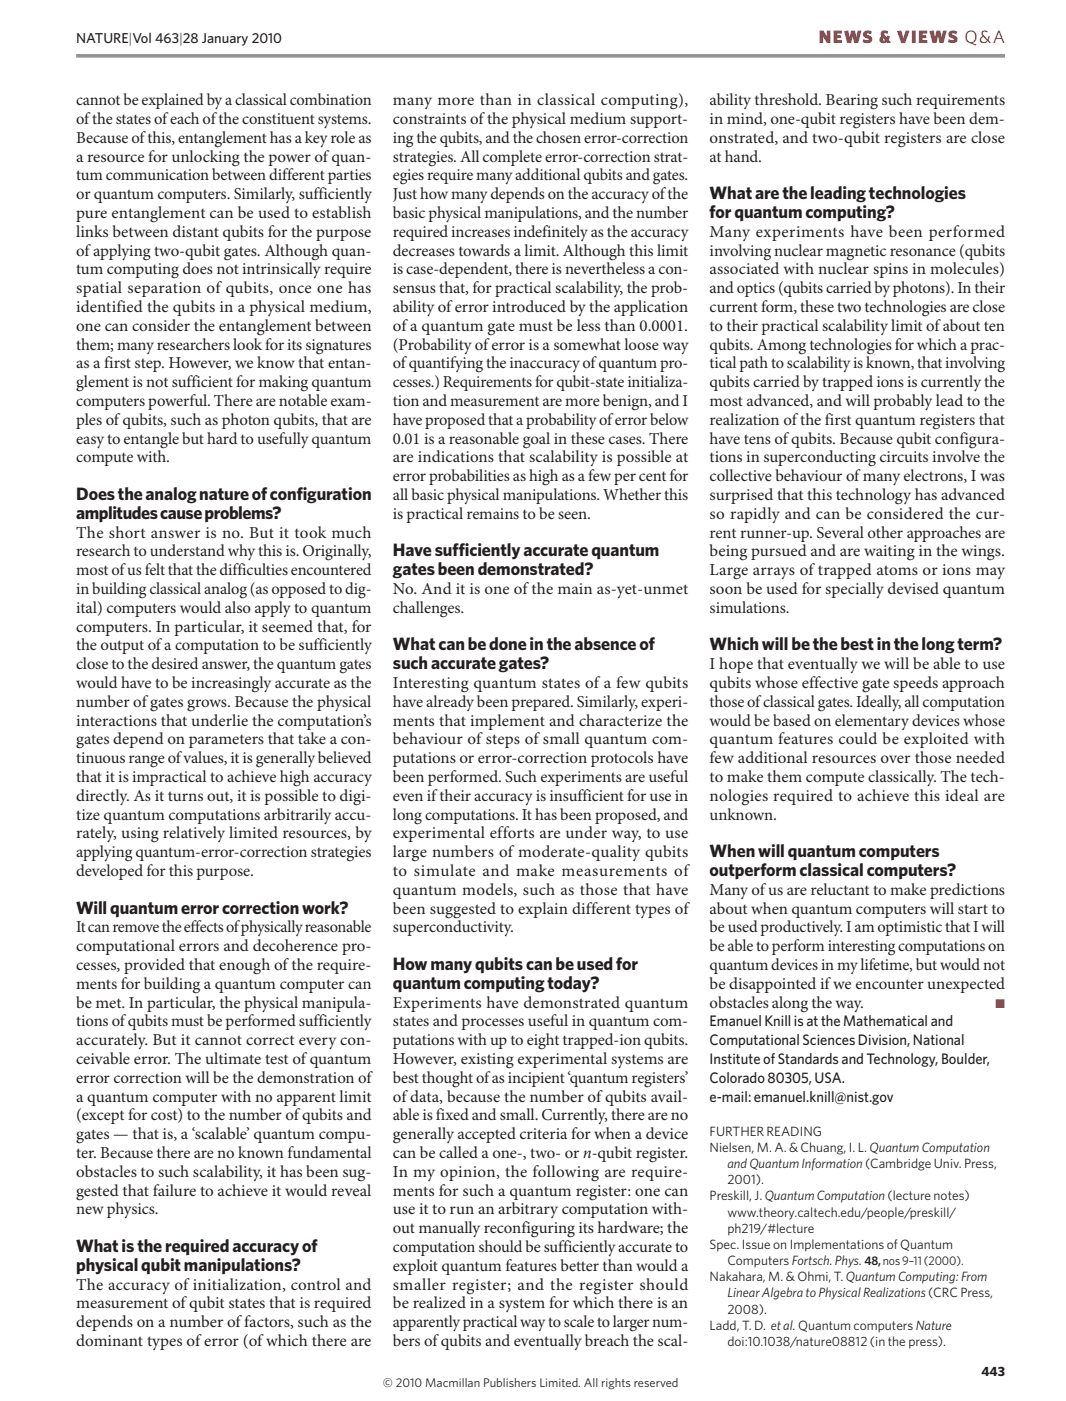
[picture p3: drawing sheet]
<svg xmlns="http://www.w3.org/2000/svg" width="210mm" height="276mm" viewBox="0 0 210 276" stroke-linecap="round" stroke-linejoin="round" font-family="sans-serif">
<defs><g id="words">
<text font-size="3.5" fill="#ee1d23" x="161.3" y="8.5">NEWS &amp; VIEWS Q&amp;A</text>
<g font-size="3.5" fill="#231f20">
<text x="139.8" y="39.2">What are the leading technologies</text>
<text x="139.8" y="42.9">for quantum computing?</text>
<text x="15" y="98.5">Does the analog nature of configuration</text>
<text x="15" y="102.2">amplitudes cause problems?</text>
<text x="77.4" y="109.6">Have sufficiently accurate quantum</text>
<text x="77.4" y="113.3">gates been demonstrated?</text>
<text x="77.4" y="128.1">What can be done in the absence of</text>
<text x="77.4" y="131.8">such accurate gates?</text>
<text x="139.8" y="128.1">Which will be the best in the long term?</text>
<text x="139.8" y="168.9">When will quantum computers</text>
<text x="139.8" y="172.6">outperform classical computers?</text>
<text x="15" y="180">Will quantum error correction work?</text>
<text x="77.4" y="191.1">How many qubits can be used for</text>
<text x="77.4" y="194.8">quantum computing today?</text>
<text x="15" y="246.7">What is the required accuracy of</text>
<text x="15" y="250.4">physical qubit manipulations?</text>
</g>
<g font-size="3.3" fill="#231f20">
<text x="15" y="20.7">cannot be explained by a classical combination</text>
<text x="77.4" y="20.7">many more than in classical computing),</text>
<text x="139.8" y="20.7">ability threshold. Bearing such requirements</text>
<text x="15" y="24.4">of the states of each of the constituent systems.</text>
<text x="15" y="28.1">Because of this, entanglement has a key role as</text>
<text x="77.4" y="24.4">constraints of the physical medium support-</text>
<text x="77.4" y="28.1">ing the qubits, and the chosen error-correction</text>
<text x="139.8" y="24.4">in mind, one-qubit registers have been dem-</text>
<text x="139.8" y="28.1">onstrated, and two-qubit registers are close</text>
<text x="15" y="31.8">a resource for unlocking the power of quan-</text>
<text x="15" y="35.5">tum communication between different parties</text>
<text x="77.4" y="31.8">strategies. All complete error-correction strat-</text>
<text x="77.4" y="35.5">egies require many additional qubits and gates.</text>
<text x="139.8" y="31.8">at hand.</text>
<text x="15" y="39.2">or quantum computers. Similarly, sufficiently</text>
<text x="77.4" y="39.2">Just how many depends on the accuracy of the</text>
<text x="15" y="42.9">pure entanglement can be used to establish</text>
<text x="15" y="46.6">links between distant qubits for the purpose</text>
<text x="77.4" y="42.9">basic physical manipulations, and the number</text>
<text x="77.4" y="46.6">required increases indefinitely as the accuracy</text>
<text x="139.8" y="46.6">Many experiments have been performed</text>
<text x="15" y="50.3">of applying two-qubit gates. Although quan-</text>
<text x="77.4" y="50.3">decreases towards a limit. Although this limit</text>
<text x="139.8" y="50.3">involving nuclear magnetic resonance (qubits</text>
<text x="15" y="54">tum computing does not intrinsically require</text>
<text x="15" y="57.7">spatial separation of qubits, once one has</text>
<text x="77.4" y="54">is case-dependent, there is nevertheless a con-</text>
<text x="77.4" y="57.7">sensus that, for practical scalability, the prob-</text>
<text x="139.8" y="54">associated with nuclear spins in molecules)</text>
<text x="139.8" y="57.7">and optics (qubits carried by photons). In their</text>
<text x="15" y="61.5">identified the qubits in a physical medium,</text>
<text x="15" y="65.2">one can consider the entanglement between</text>
<text x="77.4" y="61.5">ability of error introduced by the application</text>
<text x="77.4" y="65.2">of a quantum gate must be less than 0.0001.</text>
<text x="139.8" y="61.5">current form, these two technologies are close</text>
<text x="139.8" y="65.2">to their practical scalability limit of about ten</text>
<text x="15" y="68.9">them; many researchers look for its signatures</text>
<text x="77.4" y="68.9">(Probability of error is a somewhat loose way</text>
<text x="139.8" y="68.9">qubits. Among technologies for which a prac-</text>
<text x="15" y="72.6">as a first step. However, we know that entan-</text>
<text x="15" y="76.3">glement is not sufficient for making quantum</text>
<text x="77.4" y="72.6">of quantifying the inaccuracy of quantum pro-</text>
<text x="77.4" y="76.3">cesses.) Requirements for qubit-state initializa-</text>
<text x="139.8" y="72.6">tical path to scalability is known, that involving</text>
<text x="139.8" y="76.3">qubits carried by trapped ions is currently the</text>
<text x="15" y="80">computers powerful. There are notable exam-</text>
<text x="15" y="83.7">ples of qubits, such as photon qubits, that are</text>
<text x="77.4" y="80">tion and measurement are more benign, and I</text>
<text x="77.4" y="83.7">have proposed that a probability of error below</text>
<text x="139.8" y="80">most advanced, and will probably lead to the</text>
<text x="139.8" y="83.7">realization of the first quantum registers that</text>
<text x="15" y="87.4">easy to entangle but hard to usefully quantum</text>
<text x="77.4" y="87.4">0.01 is a reasonable goal in these cases. There</text>
<text x="139.8" y="87.4">have tens of qubits. Because qubit configura-</text>
<text x="15" y="91.1">compute with.</text>
<text x="77.4" y="91.1">are indications that scalability is possible at</text>
<text x="77.4" y="94.8">error probabilities as high as a few per cent for</text>
<text x="139.8" y="91.1">tions in superconducting circuits involve the</text>
<text x="139.8" y="94.8">collective behaviour of many electrons, I was</text>
<text x="77.4" y="98.5">all basic physical manipulations. Whether this</text>
<text x="139.8" y="98.5">surprised that this technology has advanced</text>
<text x="15" y="105.9">The short answer is no. But it took much</text>
<text x="77.4" y="102.2">is practical remains to be seen.</text>
<text x="139.8" y="102.2">so rapidly and can be considered the cur-</text>
<text x="139.8" y="105.9">rent runner-up. Several other approaches are</text>
<text x="15" y="109.6">research to understand why this is. Originally,</text>
<text x="15" y="113.3">most of us felt that the difficulties encountered</text>
<text x="139.8" y="109.6">being pursued and are waiting in the wings.</text>
<text x="139.8" y="113.3">Large arrays of trapped atoms or ions may</text>
<text x="15" y="117">in building classical analog (as opposed to dig-</text>
<text x="77.4" y="117">No. And it is one of the main as-yet-unmet</text>
<text x="139.8" y="117">soon be used for specially devised quantum</text>
<text x="15" y="120.7">ital) computers would also apply to quantum</text>
<text x="15" y="124.4">computers. In particular, it seemed that, for</text>
<text x="77.4" y="120.7">challenges.</text>
<text x="139.8" y="120.7">simulations.</text>
<text x="15" y="128.1">the output of a computation to be sufficiently</text>
<text x="15" y="131.8">close to the desired answer, the quantum gates</text>
<text x="139.8" y="131.8">I hope that eventually we will be able to use</text>
<text x="15" y="135.5">would have to be increasingly accurate as the</text>
<text x="77.4" y="135.5">Interesting quantum states of a few qubits</text>
<text x="139.8" y="135.5">qubits whose effective gate speeds approach</text>
<text x="15" y="139.2">number of gates grows. Because the physical</text>
<text x="15" y="142.9">interactions that underlie the computation’s</text>
<text x="77.4" y="139.2">have already been prepared. Similarly, experi-</text>
<text x="77.4" y="142.9">ments that implement and characterize the</text>
<text x="139.8" y="139.2">those of classical gates. Ideally, all computation</text>
<text x="139.8" y="142.9">would be based on elementary devices whose</text>
<text x="15" y="146.6">gates depend on parameters that take a con-</text>
<text x="77.4" y="146.6">behaviour of steps of small quantum com-</text>
<text x="139.8" y="146.6">quantum features could be exploited with</text>
<text x="15" y="150.4">tinuous range of values, it is generally believed</text>
<text x="15" y="154.1">that it is impractical to achieve high accuracy</text>
<text x="77.4" y="150.4">putations or error-correction protocols have</text>
<text x="77.4" y="154.1">been performed. Such experiments are useful</text>
<text x="139.8" y="150.4">few additional resources over those needed</text>
<text x="139.8" y="154.1">to make them compute classically. The tech-</text>
<text x="15" y="157.8">directly. As it turns out, it is possible to digi-</text>
<text x="15" y="161.5">tize quantum computations arbitrarily accu-</text>
<text x="77.4" y="157.8">even if their accuracy is insufficient for use in</text>
<text x="77.4" y="161.5">long computations. It has been proposed, and</text>
<text x="139.8" y="157.8">nologies required to achieve this ideal are</text>
<text x="139.8" y="161.5">unknown.</text>
<text x="15" y="165.2">rately, using relatively limited resources, by</text>
<text x="77.4" y="165.2">experimental efforts are under way, to use</text>
<text x="15" y="168.9">applying quantum-error-correction strategies</text>
<text x="15" y="172.6">developed for this purpose.</text>
<text x="77.4" y="168.9">large numbers of moderate-quality qubits</text>
<text x="77.4" y="172.6">to simulate and make measurements of</text>
<text x="77.4" y="176.3">quan tum models, such as those that have</text>
<text x="77.4" y="180">been suggested to explain different types of</text>
<text x="139.8" y="176.3">Many of us are reluctant to make predictions</text>
<text x="139.8" y="180">about when quantum computers will start to</text>
<text x="15" y="183.7">It can remove the effects of physically reasonable</text>
<text x="77.4" y="183.7">superconductivity.</text>
<text x="139.8" y="183.7">be used productively. I am optimistic that I will</text>
<text x="15" y="187.4">computational errors and decoherence pro-</text>
<text x="15" y="191.1">cesses, provided that enough of the require-</text>
<text x="139.8" y="187.4">be able to perform interesting computations on</text>
<text x="139.8" y="191.1">quantum devices in my lifetime, but would not</text>
<text x="15" y="194.8">ments for building a quantum computer can</text>
<text x="139.8" y="194.8">be disappointed if we encounter unexpected</text>
<text x="15" y="198.5">be met. In particular, the physical manipula-</text>
<text x="15" y="202.2">tions of qubits must be performed sufficiently</text>
<text x="77.4" y="198.5">Experiments have demonstrated quantum</text>
<text x="77.4" y="202.2">states and processes useful in quantum com-</text>
<text x="139.8" y="198.5">obstacles along the way.</text>
<text x="15" y="205.9">accurately. But it cannot correct every con-</text>
<text x="15" y="209.6">ceivable error. The ultimate test of quantum</text>
<text x="77.4" y="205.9">putations with up to eight trapped-ion qubits.</text>
<text x="77.4" y="209.6">However, existing experimental systems are</text>
<text x="15" y="213.3">error correction will be the demonstration of</text>
<text x="77.4" y="213.3">best thought of as incipient ‘quantum registers’</text>
<text x="15" y="217">a quantum computer with no apparent limit</text>
<text x="15" y="220.7">(except for cost) to the number of qubits and</text>
<text x="77.4" y="217">of data, because the number of qubits avail-</text>
<text x="77.4" y="220.7">able is fixed and small. Currently, there are no</text>
<text x="15" y="224.4">gates — that is, a ‘scalable’ quantum compu-</text>
<text x="77.4" y="224.4">generally accepted criteria for when a device</text>
<text x="15" y="228.1">ter. Because there are no known fundamental</text>
<text x="15" y="231.8">obstacles to such scalability, it has been sug-</text>
<text x="77.4" y="228.1">can be called a one-, two- or n-qubit register.</text>
<text x="77.4" y="231.8">In my opinion, the following are require-</text>
<text x="15" y="235.5">gested that failure to achieve it would reveal</text>
<text x="15" y="239.3">new physics.</text>
<text x="77.4" y="235.5">ments for such a quantum register: one can</text>
<text x="77.4" y="239.3">use it to run an arbitrary computation with-</text>
<text x="77.4" y="243">out manually reconfiguring its hardware; the</text>
<text x="77.4" y="246.7">computation should be sufficiently accurate to</text>
<text x="77.4" y="250.4">exploit quantum features better than would a</text>
<text x="15" y="254.1">The accuracy of initialization, control and</text>
<text x="15" y="257.8">measurement of qubit states that is required</text>
<text x="77.4" y="254.1">smaller register; and the register should</text>
<text x="77.4" y="257.8">be realized in a system for which there is an</text>
<text x="15" y="261.5">depends on a number of factors, such as the</text>
<text x="77.4" y="261.5">apparently practical way to scale to larger num-</text>
<text x="15" y="265.2">dominant types of error (of which there are</text>
<text x="77.4" y="265.2">bers of qubits and eventually breach the scal-</text>
</g>
<g font-size="3" fill="#231f20">
<text x="139.8" y="202.2">Emanuel Knill is at the Mathematical and</text>
<text x="139.8" y="205.9">Computational Sciences Division, National</text>
<text x="139.8" y="209.6">Institute of Standards and Technology, Boulder,</text>
<text x="139.8" y="213.3">Colorado 80305, USA.</text>
<text x="139.8" y="217">e-mail: emanuel.knill@nist.gov</text>
</g>
<text font-size="2.8" fill="#231f20" x="15" y="8.5">NATURE|Vol 463|28 January 2010</text>
<g font-size="2.6" fill="#231f20">
<text x="139.8" y="223.7">FURTHER READING</text>
<text x="139.8" y="226.9">Nielsen, M. A. &amp; Chuang, I. L. Quantum Computation</text>
<text x="143.3" y="230.1">and Quantum Information (Cambridge Univ. Press,</text>
<text x="143.3" y="233.3">2001).</text>
<text x="139.8" y="236.5">Preskill, J. Quantum Computation (lecture notes)</text>
<text x="143.3" y="239.7">www.theory.caltech.edu/people/preskill/</text>
<text x="143.3" y="242.8">ph219/#lecture</text>
<text x="139.8" y="246">Spec. Issue on Implementations of Quantum</text>
<text x="143.3" y="249.2">Computers Fortsch. Phys. 48,nos 9–11 (2000).</text>
<text x="139.8" y="252.4">Nakahara, M. &amp; Ohmi, T. Quantum Computing: From</text>
<text x="143.3" y="255.6">Linear Algebra to Physical Realizations (CRC Press,</text>
<text x="139.8" y="262">Ladd, T. D. et al. Quantum computers Nature</text>
<text x="143.3" y="258.8">2008).</text>
<text x="143.3" y="265.1">doi:10.1038/nature08812 (in the press).</text>
<text x="193.3" y="271">443</text>
</g>
<text font-size="2.5" fill="#ee1d23" x="196.1" y="198.5">■</text>
<text font-size="2.5" fill="#231f20" x="75.4" y="273.3">© 2010 Macmillan Publishers Limited. All rights reserved</text>
</g></defs>
<path d="M15 11h183" fill="none" stroke="#939598" stroke-width=".71" stroke-linecap="butt"/>
<path d="M75.4 271.2l.8-.5h.5h56.6a1.78 1.78 0 0 1 1.8 1.8 1.78 1.78 0 0 1-1.8 1.7h-56.6a1.85 1.85 0 0 1-1.8-2.2v.5l.1-.5z" fill="#fff"/>
<use href="#words"/>
</svg>
